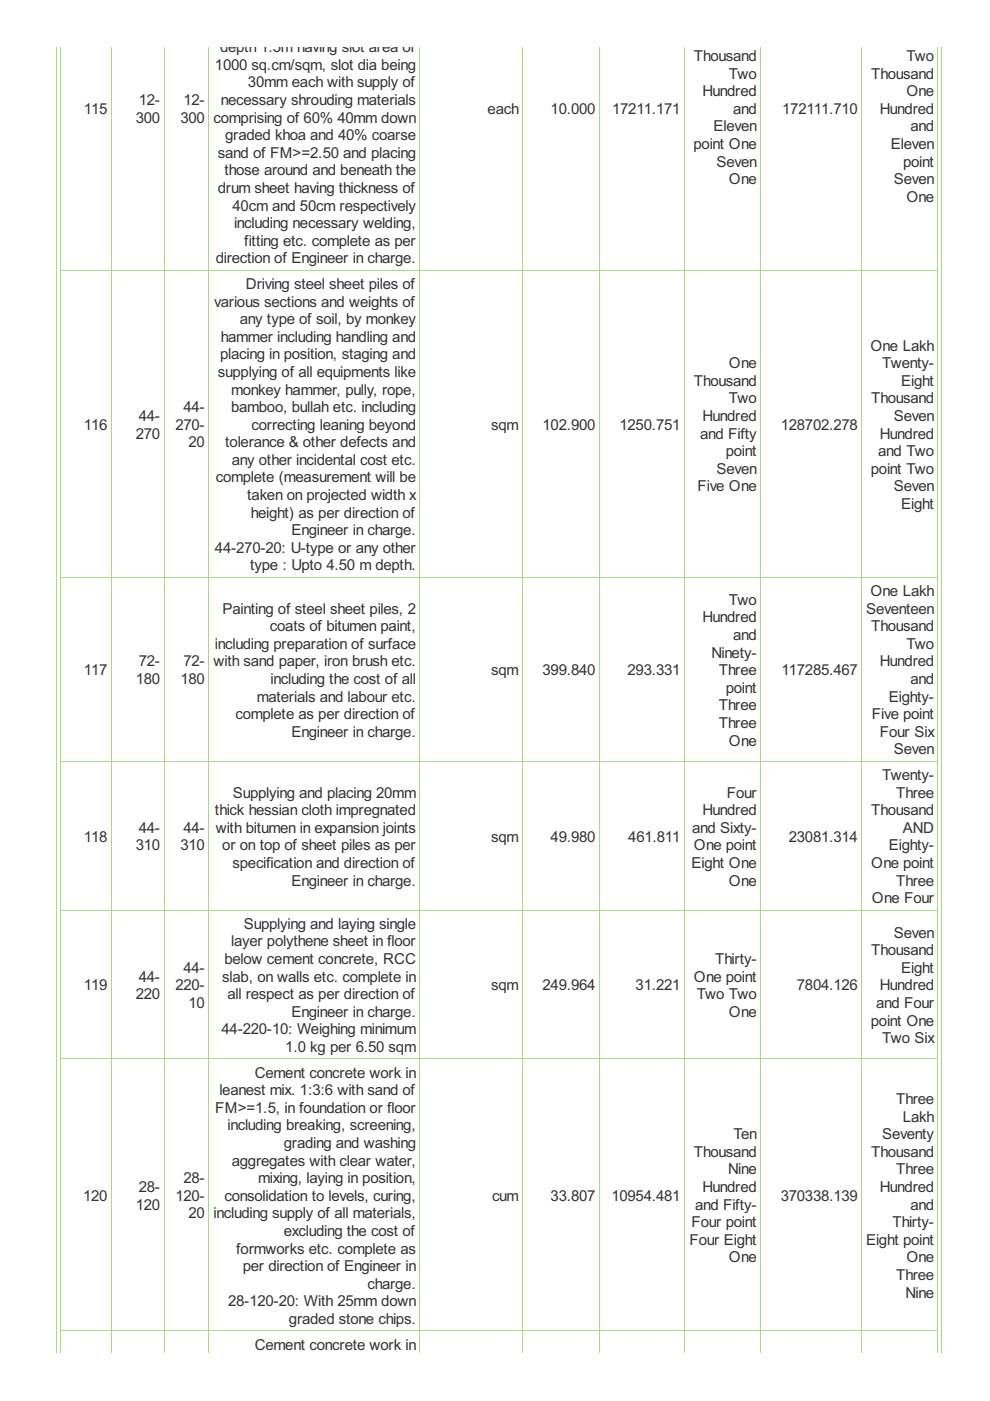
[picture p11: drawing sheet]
<svg xmlns="http://www.w3.org/2000/svg" width="210mm" height="297mm" viewBox="0 0 210 297" stroke-linecap="round" stroke-linejoin="round" font-family="sans-serif">
<defs><g id="words">
<g font-size="3.6" fill="#333">
<text x="46.7" y="11.1">depth 1.5m having slot area of</text>
<text x="45.6" y="14.8">1000 sq.cm/sqm, slot dia being</text>
<text x="147.1" y="12.9">Thousand</text>
<text x="154.6" y="16.7">Two</text>
<text x="184.7" y="16.7">Thousand</text>
<text x="192.2" y="12.9">Two</text>
<text x="29.4" y="22.3">12-</text>
<text x="38.9" y="22.3">12-</text>
<text x="46.8" y="22.3">necessary shrouding materials</text>
<text x="52.6" y="18.5">30mm each with supply of</text>
<text x="149" y="20.4">Hundred</text>
<text x="192.2" y="20.4">One</text>
<text x="17.8" y="24.1">115</text>
<text x="28.8" y="26">300</text>
<text x="38.3" y="26">300</text>
<text x="45.3" y="26">comprising of 60% 40mm down</text>
<text x="47.8" y="29.7">graded khoa and 40% coarse</text>
<text x="103.4" y="24.1">each</text>
<text x="116.7" y="24.1">10.000</text>
<text x="129.8" y="24.1">17211.171</text>
<text x="151.3" y="27.9">Eleven</text>
<text x="155.4" y="24.1">and</text>
<text x="165.9" y="24.1">172111.710</text>
<text x="186.6" y="24.1">Hundred</text>
<text x="193" y="27.9">and</text>
<text x="46.2" y="33.5">sand of FM&gt;=2.50 and placing</text>
<text x="147" y="31.6">point One</text>
<text x="151.9" y="35.3">Seven</text>
<text x="188.9" y="31.6">Eleven</text>
<text x="191.5" y="35.3">point</text>
<text x="46.2" y="40.9">drum sheet having thickness of</text>
<text x="47.6" y="37.2">those around and beneath the</text>
<text x="154.6" y="39">One</text>
<text x="189.5" y="39">Seven</text>
<text x="49.3" y="44.6">40cm and 50cm respectively</text>
<text x="192.2" y="42.8">One</text>
<text x="49.6" y="48.4">including necessary welding,</text>
<text x="51.8" y="52.1">fitting etc. complete as per</text>
<text x="45.7" y="55.8">direction of Engineer in charge.</text>
<text x="45.4" y="65">various sections and weights of</text>
<text x="52.2" y="61.3">Driving steel sheet piles of</text>
<text x="50.9" y="68.7">any type of soil, by monkey</text>
<text x="46.7" y="76.2">placing in position, staging and</text>
<text x="46.8" y="72.5">hammer including handling and</text>
<text x="184.6" y="74.3">One Lakh</text>
<text x="46.2" y="79.9">supplying of all equipments like</text>
<text x="49" y="83.6">monkey hammer, pully, rope,</text>
<text x="147.1" y="81.8">Thousand</text>
<text x="154.6" y="78.1">One</text>
<text x="187" y="78.1">Twenty-</text>
<text x="191.1" y="81.8">Eight</text>
<text x="29.4" y="89.2">44-</text>
<text x="38.9" y="87.4">44-</text>
<text x="49" y="87.4">bamboo, bullah etc. including</text>
<text x="149" y="89.2">Hundred</text>
<text x="154.6" y="85.5">Two</text>
<text x="184.7" y="85.5">Thousand</text>
<text x="189.5" y="89.2">Seven</text>
<text x="17.8" y="91.1">116</text>
<text x="28.8" y="93">270</text>
<text x="37.2" y="91.1">270-</text>
<text x="40" y="94.8">20</text>
<text x="47.8" y="94.8">tolerance &amp; other defects and</text>
<text x="53.3" y="91.1">correcting leaning beyond</text>
<text x="104.2" y="91.1">sqm</text>
<text x="115" y="91.1">102.900</text>
<text x="131.4" y="91.1">1250.751</text>
<text x="148.4" y="93">and Fifty</text>
<text x="165.5" y="91.1">128702.278</text>
<text x="186.6" y="93">Hundred</text>
<text x="49.2" y="98.6">any other incidental cost etc.</text>
<text x="151.9" y="100.4">Seven</text>
<text x="153.9" y="96.7">point</text>
<text x="184.7" y="100.4">point Two</text>
<text x="186.2" y="96.7">and Two</text>
<text x="45.7" y="102.3">complete (measurement will be</text>
<text x="52.4" y="106">taken on projected width x</text>
<text x="147.9" y="104.2">Five One</text>
<text x="189.5" y="104.2">Seven</text>
<text x="191.1" y="107.9">Eight</text>
<text x="53.2" y="109.8">height) as per direction of</text>
<text x="61.8" y="113.5">Engineer in charge.</text>
<text x="45.6" y="117.2">44-270-20: U-type or any other</text>
<text x="53" y="120.9">type : Upto 4.50 m depth.</text>
<text x="47.2" y="130.1">Painting of steel sheet piles, 2</text>
<text x="149" y="132">Hundred</text>
<text x="154.6" y="128.2">Two</text>
<text x="183.6" y="130.1">Seventeen</text>
<text x="184.6" y="126.4">One Lakh</text>
<text x="45.6" y="137.6">including preparation of surface</text>
<text x="57.2" y="133.8">coats of bitumen paint,</text>
<text x="155.4" y="135.7">and</text>
<text x="184.7" y="133.8">Thousand</text>
<text x="192.2" y="137.6">Two</text>
<text x="17.8" y="143.2">117</text>
<text x="29.4" y="141.3">72-</text>
<text x="38.9" y="141.3">72-</text>
<text x="45.3" y="141.3">with sand paper, iron brush etc.</text>
<text x="104.2" y="143.2">sqm</text>
<text x="115" y="143.2">399.840</text>
<text x="133.1" y="143.2">293.331</text>
<text x="150.8" y="139.4">Ninety-</text>
<text x="152.4" y="143.2">Three</text>
<text x="165.7" y="143.2">117285.467</text>
<text x="186.6" y="141.3">Hundred</text>
<text x="28.8" y="145">180</text>
<text x="38.3" y="145">180</text>
<text x="54.4" y="148.8">materials and labour etc.</text>
<text x="57.4" y="145">including the cost of all</text>
<text x="153.9" y="146.9">point</text>
<text x="188.4" y="148.8">Eighty-</text>
<text x="193" y="145">and</text>
<text x="49.9" y="152.5">complete as per direction of</text>
<text x="152.4" y="150.6">Three</text>
<text x="152.4" y="154.4">Three</text>
<text x="184.9" y="152.5">Five point</text>
<text x="61.8" y="156.2">Engineer in charge.</text>
<text x="154.6" y="158.1">One</text>
<text x="186.6" y="156.2">Four Six</text>
<text x="189.5" y="159.9">Seven</text>
<text x="187" y="165.4">Twenty-</text>
<text x="45.6" y="172.8">thick hessian cloth impregnated</text>
<text x="49.4" y="169.1">Supplying and placing 20mm</text>
<text x="149" y="172.8">Hundred</text>
<text x="154.1" y="169.1">Four</text>
<text x="184.7" y="172.8">Thousand</text>
<text x="190" y="169.1">Three</text>
<text x="17.8" y="178.4">118</text>
<text x="29.4" y="176.6">44-</text>
<text x="38.9" y="176.6">44-</text>
<text x="45.7" y="176.6">with bitumen in expansion joints</text>
<text x="104.2" y="178.4">sqm</text>
<text x="116.7" y="178.4">49.980</text>
<text x="133.2" y="178.4">461.811</text>
<text x="146.7" y="176.6">and Sixty-</text>
<text x="167.3" y="178.4">23081.314</text>
<text x="191.4" y="176.6">AND</text>
<text x="28.8" y="180.3">310</text>
<text x="38.3" y="180.3">310</text>
<text x="47.1" y="180.3">or on top of sheet piles as per</text>
<text x="49.3" y="184">specification and direction of</text>
<text x="146.6" y="184">Eight One</text>
<text x="147.1" y="180.3">One point</text>
<text x="184.7" y="184">One point</text>
<text x="188.4" y="180.3">Eighty-</text>
<text x="61.8" y="187.8">Engineer in charge.</text>
<text x="154.6" y="187.8">One</text>
<text x="184.9" y="191.5">One Four</text>
<text x="190" y="187.8">Three</text>
<text x="51.7" y="196.9">Supplying and laying single</text>
<text x="49" y="200.7">layer polythene sheet in floor</text>
<text x="184.7" y="202.5">Thousand</text>
<text x="189.5" y="198.8">Seven</text>
<text x="17.8" y="210">119</text>
<text x="29.4" y="208.1">44-</text>
<text x="37.2" y="210">220-</text>
<text x="38.9" y="206.3">44-</text>
<text x="47.1" y="208.1">slab, on walls etc. complete in</text>
<text x="47.6" y="204.4">below cement concrete, RCC</text>
<text x="104.2" y="210">sqm</text>
<text x="115" y="210">249.964</text>
<text x="134.8" y="210">31.221</text>
<text x="147.1" y="208.1">One point</text>
<text x="151.6" y="204.4">Thirty-</text>
<text x="169" y="210">7804.126</text>
<text x="186.6" y="210">Hundred</text>
<text x="191.1" y="206.3">Eight</text>
<text x="28.8" y="211.8">220</text>
<text x="40" y="213.7">10</text>
<text x="48.2" y="211.8">all respect as per direction of</text>
<text x="61.8" y="215.6">Engineer in charge.</text>
<text x="147.7" y="211.8">Two Two</text>
<text x="154.6" y="215.6">One</text>
<text x="185.7" y="213.7">and Four</text>
<text x="47" y="219.3">44-220-10: Weighing minimum</text>
<text x="184.7" y="217.4">point One</text>
<text x="187" y="221.2">Two Six</text>
<text x="60.5" y="223">1.0 kg per 6.50 sqm</text>
<text x="46.5" y="232.2">leanest mix. 1:3:6 with sand of</text>
<text x="54" y="228.5">Cement concrete work in</text>
<text x="45.6" y="235.9">FM&gt;=1.5, in foundation or floor</text>
<text x="48.2" y="239.7">including breaking, screening,</text>
<text x="190" y="234.1">Three</text>
<text x="191.4" y="237.8">Lakh</text>
<text x="60.2" y="243.4">grading and washing</text>
<text x="147.1" y="245.3">Thousand</text>
<text x="155.5" y="241.5">Ten</text>
<text x="184.7" y="245.3">Thousand</text>
<text x="187" y="241.5">Seventy</text>
<text x="38.9" y="250.9">28-</text>
<text x="49.2" y="247.1">aggregates with clear water,</text>
<text x="54.7" y="250.9">mixing, laying in position,</text>
<text x="154.4" y="249">Nine</text>
<text x="190" y="249">Three</text>
<text x="17.6" y="254.6">120</text>
<text x="28.8" y="256.4">120</text>
<text x="29.4" y="252.7">28-</text>
<text x="37.2" y="254.6">120-</text>
<text x="47.6" y="254.6">consolidation to levels, curing,</text>
<text x="104.3" y="254.6">cum</text>
<text x="116.7" y="254.6">33.807</text>
<text x="129.6" y="254.6">10954.481</text>
<text x="147.4" y="256.4">and Fifty-</text>
<text x="149" y="252.7">Hundred</text>
<text x="165.5" y="254.6">370338.139</text>
<text x="186.6" y="252.7">Hundred</text>
<text x="193" y="256.4">and</text>
<text x="40" y="258.3">20</text>
<text x="45.3" y="258.3">including supply of all materials,</text>
<text x="60.2" y="262">excluding the cost of</text>
<text x="146.2" y="263.9">Four Eight</text>
<text x="146.6" y="260.2">Four point</text>
<text x="183.6" y="263.9">Eight point</text>
<text x="189.2" y="260.2">Thirty-</text>
<text x="50.1" y="265.8">formworks etc. complete as</text>
<text x="51.5" y="269.5">per direction of Engineer in</text>
<text x="154.6" y="267.6">One</text>
<text x="192.2" y="267.6">One</text>
<text x="77.9" y="273.2">charge.</text>
<text x="190" y="271.4">Three</text>
<text x="192" y="275.1">Nine</text>
<text x="48.4" y="277">28-120-20: With 25mm down</text>
<text x="61.3" y="280.7">graded stone chips.</text>
<text x="54" y="286.1">Cement concrete work in</text>
</g>
</g></defs>
<g fill="none" stroke="#a8da7f" stroke-width=".21">
<path d="M11.9 9.9v276.9M12.9 9.9v276.9M23.6 9.9v276.9M34.8 9.9v276.9M44.3 9.9v276.9M89 9.9v276.9M110.8 9.9v276.9M127.1 9.9v276.9M145.1 9.9v276.9M161.3 9.9v276.9M182.7 9.9v276.9M198.9 9.9v276.9"/>
<path d="M199.7 9.9v276.9M12.8 57.3h186.2M12.8 122.4h186.2M12.8 161.4h186.2M12.8 193h186.2M12.8 224.5h186.2M12.8 282.2h186.2"/>
</g>
<use href="#words"/>
</svg>
